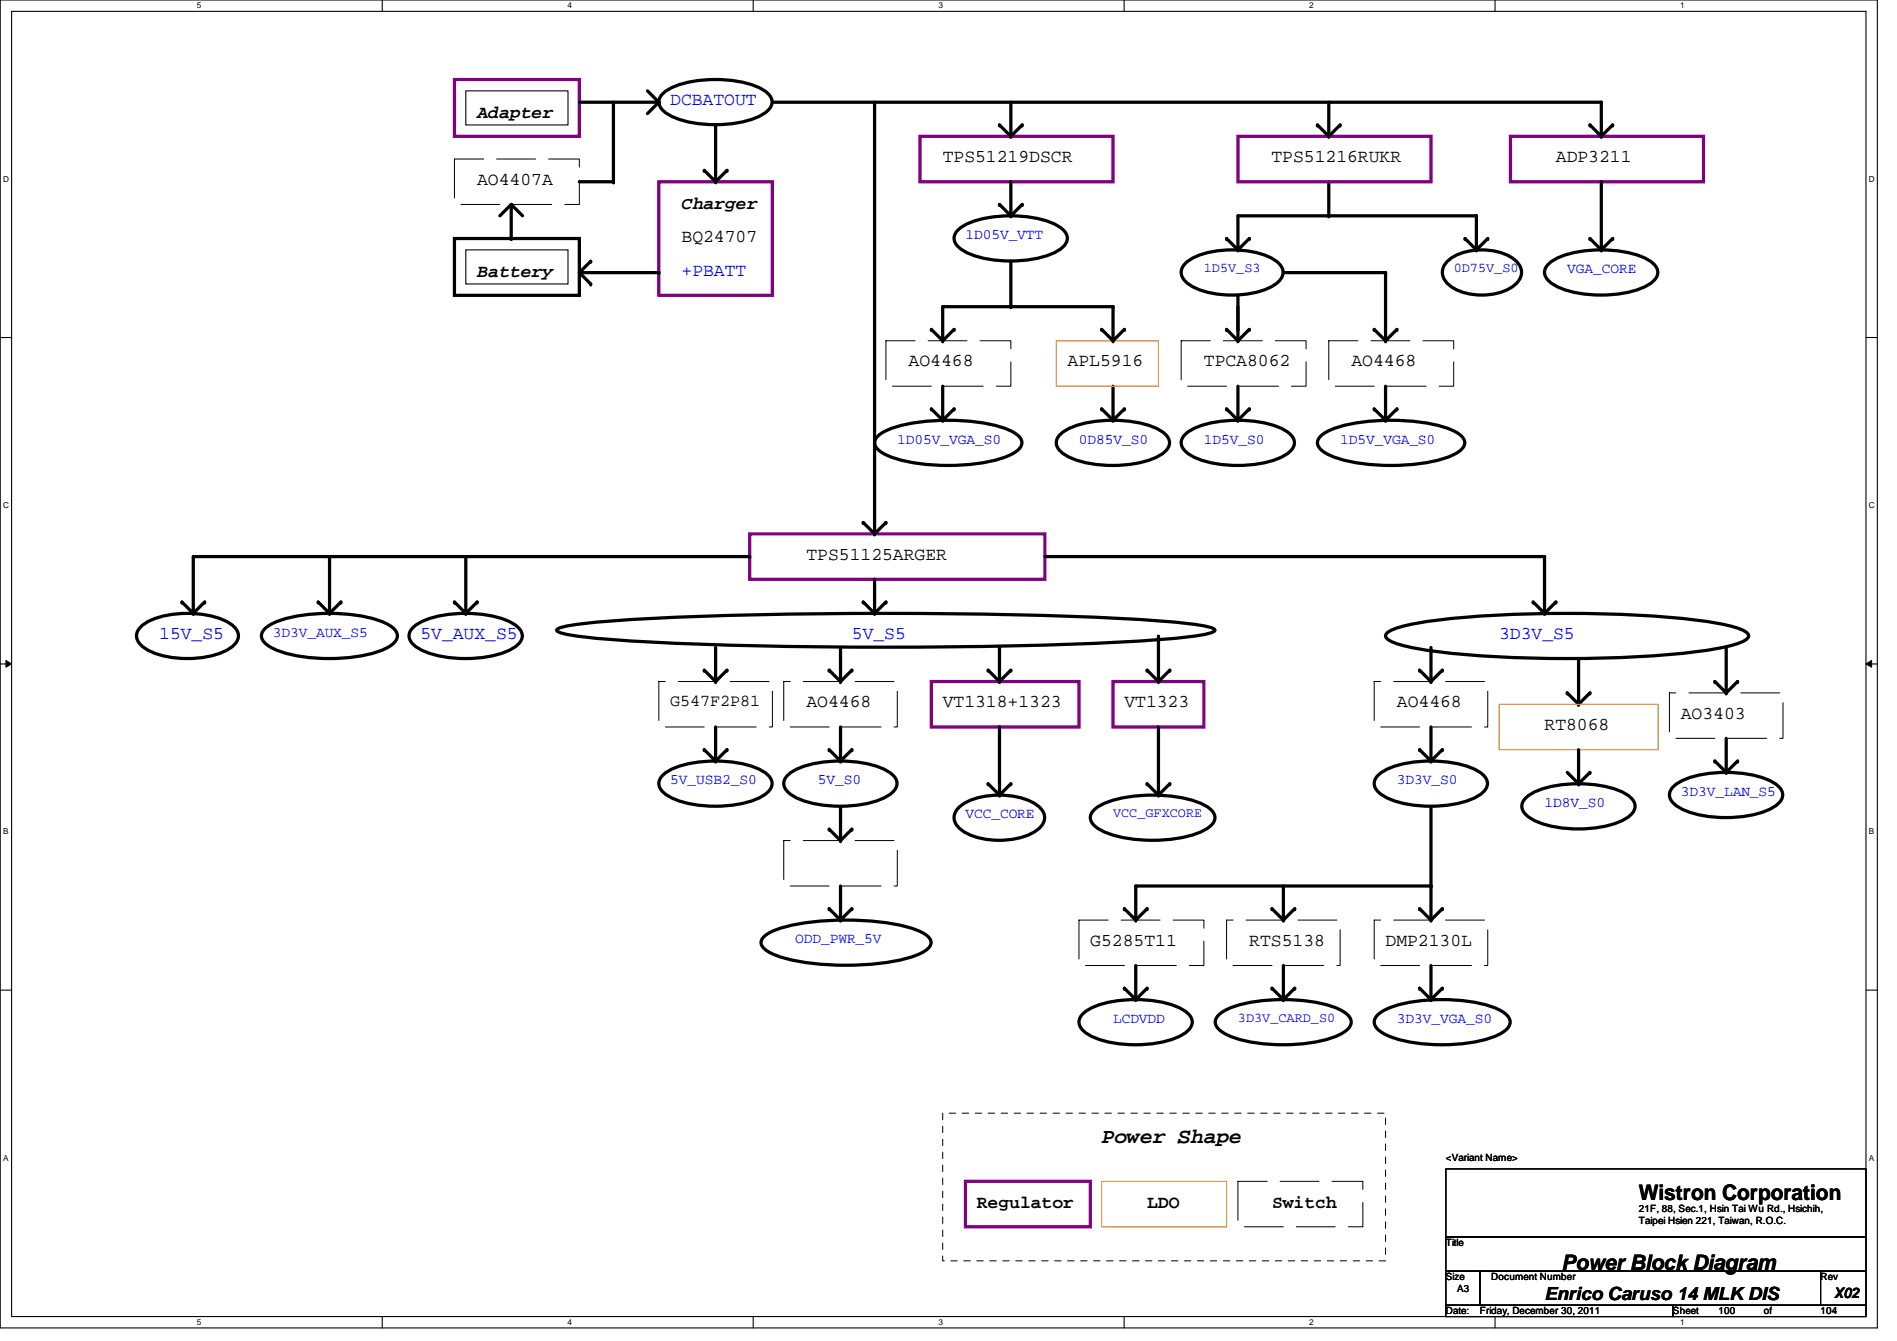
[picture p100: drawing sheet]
<svg xmlns="http://www.w3.org/2000/svg" width="297mm" height="210mm" viewBox="0 0 297 210" stroke-linecap="round" stroke-linejoin="round" font-family="sans-serif">
<defs><g id="words">
<g font-size="3.3">
<text x="172.5" y="178.9">Power Shape</text>
<text x="256.6" y="187.9">Wistron Corporation</text>
<text x="244.5" y="198.8">Power Block Diagram</text>
</g>
<g font-size="2.8" fill="#00f">
<text x="104.9" y="16.5">DCBATOUT</text>
<text x="106.7" y="43.1">+PBATT</text>
<text x="24.9" y="100">15V_S5</text>
<text x="65.8" y="100">5V_AUX_S5</text>
<text x="133.4" y="100">5V_S5</text>
<text x="234.7" y="100">3D3V_S5</text>
</g>
<g font-size="2.8">
<text x="74.7" y="18.4">Adapter</text>
<text x="74.7" y="28.9">AO4407A</text>
<text x="147.6" y="25.4">TPS51219DSCR</text>
<text x="199.1" y="25.4">TPS51216RUKR</text>
<text x="243.6" y="25.4">ADP3211</text>
<text x="106.7" y="32.6">Charger</text>
<text x="106.7" y="37.8">BQ24707</text>
<text x="74.7" y="43.3">Battery</text>
<text x="142.3" y="57.4">AO4468</text>
<text x="167.2" y="57.4">APL5916</text>
<text x="188.5" y="57.4">TPCA8062</text>
<text x="211.6" y="57.4">AO4468</text>
<text x="126.3" y="87.6">TPS51125ARGER</text>
<text x="126.3" y="110.7">AO4468</text>
<text x="147.6" y="110.7">VT1318+1323</text>
<text x="176.1" y="110.7">VT1323</text>
<text x="218.7" y="110.7">AO4468</text>
<text x="263.2" y="112.5">AO3403</text>
<text x="241.8" y="114.3">RT8068</text>
<text x="170.7" y="148">G5285T11</text>
<text x="195.6" y="148">RTS5138</text>
<text x="217" y="148">DMP2130L</text>
<text x="152.9" y="189.1">Regulator</text>
<text x="179.6" y="189.1">LDO</text>
<text x="199.2" y="189.1">Switch</text>
<text x="241.8" y="203.5">Enrico Caruso 14 MLK DIS</text>
</g>
<text font-size="2.6" x="104.9" y="110.6">G547F2P81</text>
<g font-size="2.3" fill="#00f">
<text x="151.2" y="37.4">1D05V_VTT</text>
<text x="245.4" y="42.8">VGA_CORE</text>
<text x="140.5" y="69.4">1D05V_VGA_S0</text>
<text x="168.9" y="69.4">0D85V_S0</text>
<text x="188.5" y="69.4">1D5V_S0</text>
<text x="209.8" y="69.4">1D5V_VGA_S0</text>
<text x="42.7" y="99.7">3D3V_AUX_S5</text>
<text x="104.9" y="122.8">5V_USB2_S0</text>
<text x="128.1" y="122.8">5V_S0</text>
<text x="218.7" y="122.8">3D3V_S0</text>
<text x="263.2" y="124.5">3D3V_LAN_S5</text>
<text x="151.2" y="128.1">VCC_CORE</text>
<text x="241.8" y="126.3">1D8V_S0</text>
<text x="124.5" y="147.7">ODD_PWR_5V</text>
<text x="174.3" y="160.1">LCDVDD</text>
<text x="218.7" y="160.1">3D3V_VGA_S0</text>
</g>
<text font-size="2.3" x="287.2" y="203.2">X02</text>
<g font-size="2.1" fill="#00f">
<text x="188.5" y="42.5">1D5V_S3</text>
<text x="227.6" y="42.5">0D75V_S0</text>
<text x="174.3" y="127.9">VCC_GFXCORE</text>
<text x="193.8" y="159.9">3D3V_CARD_S0</text>
</g>
<g font-size="1.6">
<text x="226.4" y="181.7">&lt;Variant Name&gt;</text>
<text x="256.6" y="189.7">21F, 88, Sec.1, Hsin Tai Wu Rd., Hsichih,</text>
<text x="256.6" y="191.6">Taipei Hsien 221, Taiwan, R.O.C.</text>
<text x="226.4" y="195.1">Title</text>
<text x="226.4" y="200.4">Size</text>
<text x="228.2" y="202.2">A3</text>
<text x="233.5" y="200.4">Document Number</text>
<text x="285.1" y="200.4">Rev</text>
<text x="226.4" y="205.7">Date:</text>
<text x="231.7" y="205.7">Friday, December 30, 2011</text>
<text x="262" y="205.7">Sheet</text>
<text x="269.1" y="205.7">100</text>
<text x="276.2" y="205.7">of</text>
<text x="285.1" y="205.7">104</text>
</g>
<g font-size="1.3">
<text x="30.8" y="1.3">5</text>
<text x="88.9" y="1.3">4</text>
<text x="146.9" y="1.3">3</text>
<text x="205" y="1.3">2</text>
<text x="263.1" y="1.3">1</text>
<text x=".5" y="28.4">D</text>
<text x="292.6" y="28.4">D</text>
<text x=".5" y="79.5">C</text>
<text x="292.6" y="79.5">C</text>
<text x=".5" y="130.6">B</text>
<text x="292.6" y="130.6">B</text>
<text x=".5" y="181.7">A</text>
<text x="292.6" y="181.7">A</text>
<text x="30.8" y="207.4">5</text>
<text x="88.9" y="207.4">4</text>
<text x="146.9" y="207.4">3</text>
<text x="205" y="207.4">2</text>
<text x="263.1" y="207.4">1</text>
</g>
</g></defs>
<path d="M0 0h294v207.9h-294zM1.8 1.8h290.4v204.3h-290.4z" fill="none" stroke="#000" stroke-width=".17"/>
<g fill="#fff">
<path d="M30.8 .2h.7v1.4h-.7z"/>
<path d="M30.8 206.2h.7v1.4h-.7z"/>
</g>
<path d="M59.9 0v1.8M59.9 206.1v1.8" fill="none" stroke="#000" stroke-width=".17"/>
<g fill="#fff">
<path d="M88.9 .2h.6v1.4h-.6z"/>
<path d="M88.9 206.2h.6v1.4h-.6z"/>
</g>
<path d="M117.9 0v1.8M117.9 206.1v1.8" fill="none" stroke="#000" stroke-width=".17"/>
<g fill="#fff">
<path d="M146.9 .2h.7v1.4h-.7z"/>
<path d="M146.9 206.2h.7v1.4h-.7z"/>
</g>
<path d="M176 0v1.8M176 206.1v1.8" fill="none" stroke="#000" stroke-width=".17"/>
<g fill="#fff">
<path d="M205 .2h.7v1.4h-.7z"/>
<path d="M205 206.2h.7v1.4h-.7z"/>
</g>
<path d="M234.1 0v1.8M234.1 206.1v1.8" fill="none" stroke="#000" stroke-width=".17"/>
<g fill="#fff">
<path d="M263.1 .2h.7v1.4h-.7z"/>
<path d="M263.1 206.2h.7v1.4h-.7z"/>
<path d="M.5 27.3h.9v1.4h-.9z"/>
<path d="M292.6 27.3h.9v1.4h-.9z"/>
<path d="M.5 78.4h.9v1.4h-.9z"/>
<path d="M292.6 78.4h.9v1.4h-.9z"/>
</g>
<path d="M0 52.8h1.8M292.2 52.8h1.8" fill="none" stroke="#000" stroke-width=".17"/>
<g fill="#fff">
<path d="M.5 129.5h.8v1.4h-.8z"/>
<path d="M292.6 129.5h.9v1.4h-.9z"/>
</g>
<path d="M0 103.9h1.8M292.2 103.9h1.8" fill="none" stroke="#000" stroke-width=".17"/>
<path d="M.9 103.4l.9 .5-.9 .5zM292.2 103.9l.9-.5v1z" fill="#000"/>
<path d="M.9 103.4l.9 .5-.9 .5zM292.2 103.9l.9-.5v1z" fill="none" stroke="#000" stroke-width=".16"/>
<g fill="#fff">
<path d="M.5 180.5h.8v1.4h-.8z"/>
<path d="M292.6 180.5h.9v1.4h-.9z"/>
</g>
<path d="M72.9 14.2h16v5.4h-16zM72.9 39.1h16v5.3h-16zM0 155h1.8M292.2 155h1.8M226.4 183h65.8v10.6h-65.8zM226.4 193.6h65.8v5.4h-65.8zM226.4 199h5.3v5.3h-5.3zM231.7 199h53.4v5.3h-53.4zM285.1 199h7.1v5.3h-7.1zM226.4 204.3h35.6v1.8h-35.6zM262 204.3h30.2v1.8h-30.2z" fill="none" stroke="#000" stroke-width=".17"/>
<path d="M71.2 12.4h19.5v8.9h-19.5zM103.2 28.4h17.7v17.8h-17.7zM144.1 21.3h30.2v7.1h-30.2zM193.8 21.3h30.3v7.1h-30.3zM236.5 21.3h30.2v7.1h-30.2zM117.4 83.6h46.2v7.1h-46.2zM145.8 106.7h23.1v7.1h-23.1zM174.3 106.7h14.2v7.1h-14.2zM151.2 184.9h19.5v7.1h-19.5z" fill="none" stroke="#800080" stroke-width=".51"/>
<path d="M165.4 53.3h16v7.2h-16zM234.7 110.2h24.9v7.1h-24.9zM172.5 184.9h19.6v7.1h-19.6z" fill="none" stroke="#ff8000" stroke-width=".17"/>
<g fill="none" stroke="#000" stroke-width=".16" stroke-dasharray="6.1 2">
<path d="M71.2 24.9h19.5v7.1h-19.5zM138.7 53.3h19.6v7.2h-19.6zM185 53.3h19.5v7.2h-19.5zM208.1 53.3h19.5v7.2h-19.5zM103.2 106.7h17.7v7.1h-17.7zM122.7 106.7h17.8v7.1h-17.8zM215.2 106.7h17.8v7.1h-17.8zM261.4 108.5h17.8v7.1h-17.8zM122.7 131.6h17.8v7.1h-17.8zM168.9 144h19.6v7.1h-19.6zM192.1 144h17.7v7.1h-17.7zM215.2 144h17.8v7.1h-17.8z"/>
<path d="M193.8 184.9h19.6v7.1h-19.6z"/>
</g>
<path d="M147.6 174.2h69.4v23.2h-69.4z" fill="none" stroke="#000" stroke-width=".16" stroke-dasharray="1 1 1 1 1 1 1 1"/>
<g fill="none" stroke="#000" stroke-width=".51">
<path d="M90.7 16h12.5M96.1 16v12.4h-5.4M101.4 14.2l1.8 1.8M103.2 16l-1.8 1.8M103.6 14.8a9.2 9.2 0 0 1 5.6-2.2 18.9 18.9 0 0 1 9.5 1.1 3.2 3.2 0 0 1 2.2 2.3 2.47 2.47 0 0 1-1.4 1.9 16.8 16.8 0 0 1-10.3 1.4 9.2 9.2 0 0 1-5.6-2.2 1.61 1.61 0 0 1 0-2.3zM112.1 19.6v8.8M120.9 16h129.8v5.3M136.9 16v67.6M156.5 19.6l1.8 1.7M158.3 16v5.3M160.1 19.6l-1.8 1.7M206.3 19.6l1.8 1.7"/>
<path d="M208.1 16v5.3M209.8 19.6l-1.7 1.7M249 19.6l1.7 1.7M252.5 19.6l-1.8 1.7M71.2 37.3h19.5v8.9h-19.5zM80 32v5.3M80 32l-1.7 1.8M80 32l1.8 1.8M110.3 26.7l1.8 1.7M113.8 26.7l-1.7 1.7M149.8 36.2a9.2 9.2 0 0 1 5.6-2.2 18.9 18.9 0 0 1 9.5 1 3.2 3.2 0 0 1 2.2 2.3 2.47 2.47 0 0 1-1.4 1.9 16.8 16.8 0 0 1-10.3 1.5 9.2 9.2 0 0 1-5.6-2.3 1.61 1.61 0 0 1 0-2.2zM156.5 32l1.8 1.8"/>
<path d="M158.3 28.4v5.4M160.1 32l-1.8 1.8M192.1 37.3l1.7 1.8M193.8 39.1v-5.3h37.4v5.3M195.6 37.3l-1.8 1.8M208.1 28.4v5.4M229.4 37.3l1.8 1.8M233 37.3l-1.8 1.8M249 37.3l1.7 1.8M250.7 28.4v10.7M252.5 37.3l-1.8 1.8M90.7 42.7l1.8 1.7"/>
<path d="M90.7 42.7h12.5M92.5 40.9l-1.8 1.8M145.8 51.6l1.8 1.7M147.6 53.3v-5.3h26.7v5.3M149.4 51.6l-1.8 1.7M158.3 40.9v7.1M172.5 51.6l1.8 1.7M176.1 51.6l-1.8 1.7M185.8 41a12.6 12.6 0 0 1 8.4-1.8 10.6 10.6 0 0 1 5.8 1.8 1.92 1.92 0 0 1 0 3.3 12.6 12.6 0 0 1-8.4 1.8 10.4 10.4 0 0 1-5.8-1.8 1.93 1.93 0 0 1 0-3.3zM192.1 51.6l1.7 1.7M193.8 46.2v7.1M195.6 51.6l-1.8 1.7"/>
<path d="M201 42.7h16v10.6M215.2 51.6l1.8 1.7M218.7 51.6l-1.7 1.7M226.7 40.9a9 9 0 0 1 8.5-1.3 4.6 4.6 0 0 1 2.9 2.4 2.53 2.53 0 0 1-1.3 2.9 9.5 9.5 0 0 1-9.5 0 2.47 2.47 0 0 1-.6-4zM242.3 41.5a9.2 9.2 0 0 1 5.6-2.2 18.9 18.9 0 0 1 9.5 1 3.2 3.2 0 0 1 2.2 2.3 2.47 2.47 0 0 1-1.4 2 16.8 16.8 0 0 1-10.3 1.4 9.2 9.2 0 0 1-5.6-2.3 1.61 1.61 0 0 1 0-2.2zM137.4 68.4a10.1 10.1 0 0 1 5.3-2.1 32.3 32.3 0 0 1 14.9 .8 4 4 0 0 1 2.3 1.7 1.52 1.52 0 0 1-.8 1.9 18.8 18.8 0 0 1-9.1 2.1 28 28 0 0 1-10.7-1.3 4.1 4.1 0 0 1-2.2-1.7l-.2-.5 .2-.5zM145.8 64l1.8 1.8M147.6 60.5v5.3M149.4 64l-1.8 1.8M165.8 68.2a9.2 9.2 0 0 1 5.6-2.2 18.9 18.9 0 0 1 9.6 1 3.2 3.2 0 0 1 2.1 2.3 2.47 2.47 0 0 1-1.4 1.9 16.8 16.8 0 0 1-10.3 1.5 9.2 9.2 0 0 1-5.6-2.3 1.61 1.61 0 0 1 0-2.2zM172.5 64l1.8 1.8M174.3 60.5v5.3"/>
<path d="M176.1 64l-1.8 1.8M185.4 68.2a9.2 9.2 0 0 1 5.6-2.2 18.9 18.9 0 0 1 9.5 1 3.2 3.2 0 0 1 2.2 2.3 2.47 2.47 0 0 1-1.4 1.9 16.8 16.8 0 0 1-10.3 1.5 9.2 9.2 0 0 1-5.6-2.3 1.61 1.61 0 0 1 0-2.2zM192.1 64l1.7 1.8M193.8 60.5v5.3M195.6 64l-1.8 1.8M206.7 68.4a10.1 10.1 0 0 1 5.3-2.1 32.3 32.3 0 0 1 15 .8 4 4 0 0 1 2.3 1.7 1.52 1.52 0 0 1-.8 1.9 18.8 18.8 0 0 1-9.1 2.1 28 28 0 0 1-10.7-1.3 4.1 4.1 0 0 1-2.3-1.7l-.1-.5 .1-.5zM215.2 64l1.8 1.8M217 60.5v5.3M218.7 64l-1.7 1.8M22.3 97.9a12.6 12.6 0 0 1 8.3-1.8 10.6 10.6 0 0 1 5.8 1.8 1.92 1.92 0 0 1 0 3.3 12.6 12.6 0 0 1-8.4 1.8 10.4 10.4 0 0 1-5.7-1.8 1.93 1.93 0 0 1 0-3.3zM28.5 94.2l1.8 1.8M32 94.2l-1.7 1.8"/>
<path d="M41.4 98.5a10.4 10.4 0 0 1 5.7-2.2 28.1 28.1 0 0 1 12.5 .9 4.3 4.3 0 0 1 2.5 1.8 1.64 1.64 0 0 1-.9 2 14.8 14.8 0 0 1-6.6 1.9 26.2 26.2 0 0 1-11.1-1 4.3 4.3 0 0 1-2.5-1.9l-.1-.5 .1-.5zM49.8 94.2l1.8 1.8M51.6 87.1v8.9M53.4 94.2l-1.8 1.8M64.5 98.4a9.2 9.2 0 0 1 5.6-2.2 18.9 18.9 0 0 1 9.5 1 3.2 3.2 0 0 1 2.2 2.3 2.47 2.47 0 0 1-1.4 2 16.8 16.8 0 0 1-10.3 1.4 9.2 9.2 0 0 1-5.6-2.3 1.61 1.61 0 0 1 0-2.2zM71.2 94.2l1.7 1.8M72.9 87.1v8.9M74.7 94.2l-1.8 1.8M87.3 98.4a21.7 21.7 0 0 1 6.3-1 670.6 670.6 0 0 1 56.4-1.3 394.9 394.9 0 0 1 36.9 1.6 10.2 10.2 0 0 1 3.2 .7l.1 .2-.1 .2a21.2 21.2 0 0 1-6.3 1.1 624.1 624.1 0 0 1-52.7 1.4 464.2 464.2 0 0 1-39.1-1.5l-1.5-.2a9.9 9.9 0 0 1-3.2-.8l-.1-.2zM117.4 87.1h-87.1v8.9M135.2 81.8l1.7 1.8M135.2 94.2l1.7 1.8"/>
<path d="M136.9 90.7v5.3M138.7 81.8l-1.8 1.8M138.7 94.2l-1.8 1.8M163.6 87.1h78.2v8.9M181.4 99.6v7.1M217.1 99.2a5.9 5.9 0 0 1 2.9-1.3 108.9 108.9 0 0 1 20-1.8 171.7 171.7 0 0 1 28 1.3 18.1 18.1 0 0 1 5.3 1.5l.4 .3 .1 .3-.1 .4a6 6 0 0 1-2.9 1.2 108.3 108.3 0 0 1-20 1.9 168.3 168.3 0 0 1-28.1-1.3 18 18 0 0 1-5.2-1.5l-.4-.3-.1-.4zM240.1 94.2l1.7 1.8M243.6 94.2l-1.8 1.8M110.3 104.9l1.8 1.8M110.3 117.3l1.8 1.8M112.1 101.3v5.4M112.1 113.8v5.3"/>
<path d="M113.8 104.9l-1.7 1.8M113.8 117.3l-1.7 1.8M129.8 104.9l1.8 1.8M129.8 117.3l1.8 1.8M131.6 101.3v5.4M131.6 113.8v5.3M133.4 104.9l-1.8 1.8M133.4 117.3l-1.8 1.8M154.7 104.9l1.8 1.8M156.5 101.3v5.4M156.5 113.8v10.7M158.3 104.9l-1.8 1.8"/>
<path d="M179.6 104.9l1.8 1.8M181.4 113.8v10.7M183.2 104.9l-1.8 1.8M222.3 104.9l1.8 1.8M222.3 117.3l1.8 1.8M224.1 101.3v5.4M224.1 113.8v5.3M225.8 104.9l-1.7 1.8M225.8 117.3l-1.7 1.8M245.4 108.5l1.8 1.7M247.2 103.1v7.1M247.2 117.3v5.4"/>
<path d="M249 108.5l-1.8 1.7M268.5 106.7l1.8 1.8M268.5 119.1l1.8 1.8M270.3 101.3v7.2M270.3 115.6v5.3M272.1 119.1l-1.8 1.8M272.1 106.7l-1.8 1.8M103.6 121.5a9.2 9.2 0 0 1 5.6-2.2 18.9 18.9 0 0 1 9.5 1 3.2 3.2 0 0 1 2.2 2.3 2.47 2.47 0 0 1-1.4 2 16.8 16.8 0 0 1-10.3 1.4 9.2 9.2 0 0 1-5.6-2.2 1.61 1.61 0 0 1 0-2.3zM123.2 121.5a9.2 9.2 0 0 1 5.6-2.2 18.9 18.9 0 0 1 9.5 1 3.2 3.2 0 0 1 2.2 2.3 2.47 2.47 0 0 1-1.5 2 16.8 16.8 0 0 1-10.2 1.4 9.2 9.2 0 0 1-5.6-2.2 1.61 1.61 0 0 1 0-2.3zM129.8 129.8l1.8 1.8M131.6 126.2v5.4M131.6 138.7v5.3"/>
<path d="M133.4 129.8l-1.8 1.8M150.2 126.4a10.2 10.2 0 0 1 7.4-1.9 8.7 8.7 0 0 1 5.2 1.9 2.06 2.06 0 0 1 0 3.2 10.3 10.3 0 0 1-7.5 1.9 8.6 8.6 0 0 1-5.1-1.9 2.07 2.07 0 0 1 0-3.2zM154.7 122.7l1.8 1.8M158.3 122.7l-1.8 1.8M171.1 127a9.2 9.2 0 0 1 5.3-2.2 23.6 23.6 0 0 1 11.4 .9 4 4 0 0 1 2.3 1.8 1.7 1.7 0 0 1-.8 2 16 16 0 0 1-8.8 2 18.5 18.5 0 0 1-8.2-1.6 2.5 2.5 0 0 1-1.6-1.9l.1-.5zM179.6 122.7l1.8 1.8M183.2 122.7l-1.8 1.8M201 138.7v5.3M215.6 121.5a9.2 9.2 0 0 1 5.6-2.2 18.9 18.9 0 0 1 9.5 1 3.2 3.2 0 0 1 2.2 2.3 2.47 2.47 0 0 1-1.4 2 16.8 16.8 0 0 1-10.3 1.4 9.2 9.2 0 0 1-5.6-2.2 1.61 1.61 0 0 1 0-2.3zM224.1 126.2v17.8M224.1 138.7h-46.3v5.3M238.7 125.1a9.2 9.2 0 0 1 5.6-2.2 18.9 18.9 0 0 1 9.5 1 3.2 3.2 0 0 1 2.2 2.3 2.47 2.47 0 0 1-1.4 1.9 16.8 16.8 0 0 1-10.3 1.5 9.2 9.2 0 0 1-5.6-2.3 1.61 1.61 0 0 1 0-2.2z"/>
<path d="M245.4 120.9l1.8 1.8M249 120.9l-1.8 1.8M261.9 123.3a9.2 9.2 0 0 1 5.5-2.2 18.9 18.9 0 0 1 9.6 1 3.2 3.2 0 0 1 2.1 2.3 2.47 2.47 0 0 1-1.4 1.9 16.8 16.8 0 0 1-10.3 1.5 9.2 9.2 0 0 1-5.5-2.3 1.61 1.61 0 0 1 0-2.2zM119.6 146.6a12.6 12.6 0 0 1 6.1-2.1 44.6 44.6 0 0 1 16.2 .5 8.3 8.3 0 0 1 3.4 1.6 1.16 1.16 0 0 1 0 1.9 12.7 12.7 0 0 1-6.1 2.1 43.6 43.6 0 0 1-16.2-.6 8.2 8.2 0 0 1-3.4-1.5 1.17 1.17 0 0 1 0-1.9zM129.8 142.2l1.8 1.8M133.4 142.2l-1.8 1.8M169.4 158.9a9.2 9.2 0 0 1 5.6-2.3 18.9 18.9 0 0 1 9.5 1.1 3.2 3.2 0 0 1 2.2 2.3 2.47 2.47 0 0 1-1.4 1.9 16.8 16.8 0 0 1-10.3 1.5 9.2 9.2 0 0 1-5.6-2.3 1.61 1.61 0 0 1 0-2.2zM176.1 142.2l1.7 1.8M176.1 154.7l1.7 1.8M177.8 151.1v5.4M179.6 142.2l-1.8 1.8M179.6 154.7l-1.8 1.8"/>
<path d="M190.7 159a10.4 10.4 0 0 1 5.7-2.2 28.1 28.1 0 0 1 12.6 .9 4.3 4.3 0 0 1 2.5 1.8 1.64 1.64 0 0 1-.9 2 14.8 14.8 0 0 1-6.6 1.9 26.2 26.2 0 0 1-11.1-1.1 4.3 4.3 0 0 1-2.5-1.8l-.1-.5 .1-.5zM199.2 142.2l1.8 1.8M199.2 154.7l1.8 1.8M201 151.1v5.4M202.7 142.2l-1.7 1.8M202.7 154.7l-1.7 1.8M215.6 159a10.4 10.4 0 0 1 5.7-2.2 28.1 28.1 0 0 1 12.6 .9 4.3 4.3 0 0 1 2.5 1.8 1.64 1.64 0 0 1-.9 2 14.8 14.8 0 0 1-6.6 1.9 26.2 26.2 0 0 1-11.1-1.1 4.3 4.3 0 0 1-2.5-1.8l-.1-.5 .1-.5zM222.3 142.2l1.8 1.8M222.3 154.7l1.8 1.8M224.1 151.1v5.4M225.8 142.2l-1.7 1.8M225.8 154.7l-1.7 1.8"/>
</g>
<g fill="#000">
<circle cx="103.2" cy="16" r=".25"/>
<circle cx="156.5" cy="19.6" r=".25"/>
<circle cx="160.1" cy="19.6" r=".25"/>
<circle cx="206.3" cy="19.6" r=".25"/>
<circle cx="209.8" cy="19.6" r=".25"/>
<circle cx="249" cy="19.6" r=".25"/>
<circle cx="250.7" cy="16" r=".25"/>
<circle cx="252.5" cy="19.6" r=".25"/>
<circle cx="80" cy="32" r=".25"/>
<circle cx="80" cy="37.3" r=".25"/>
<circle cx="96.1" cy="28.4" r=".25"/>
<circle cx="110.3" cy="26.7" r=".25"/>
<circle cx="112.1" cy="28.4" r=".25"/>
<circle cx="113.8" cy="26.7" r=".25"/>
<circle cx="156.5" cy="32" r=".25"/>
<circle cx="158.3" cy="21.3" r=".25"/>
<circle cx="158.3" cy="33.8" r=".25"/>
<circle cx="160.1" cy="32" r=".25"/>
<circle cx="192.1" cy="37.3" r=".25"/>
<circle cx="193.8" cy="39.1" r=".25"/>
<circle cx="195.6" cy="37.3" r=".25"/>
<circle cx="208.1" cy="21.3" r=".25"/>
<circle cx="208.1" cy="33.8" r=".25"/>
<circle cx="229.4" cy="37.3" r=".25"/>
<circle cx="231.2" cy="39.1" r=".25"/>
<circle cx="231.2" cy="33.8" r=".25"/>
<circle cx="233" cy="37.3" r=".25"/>
<circle cx="249" cy="37.3" r=".25"/>
<circle cx="250.7" cy="21.3" r=".25"/>
<circle cx="250.7" cy="39.1" r=".25"/>
<circle cx="252.5" cy="37.3" r=".25"/>
<circle cx="92.5" cy="40.9" r=".25"/>
<circle cx="92.5" cy="44.4" r=".25"/>
<circle cx="103.2" cy="42.7" r=".25"/>
<circle cx="145.8" cy="51.6" r=".25"/>
<circle cx="147.6" cy="53.3" r=".25"/>
<circle cx="149.4" cy="51.6" r=".25"/>
<circle cx="158.3" cy="48" r=".25"/>
<circle cx="172.5" cy="51.6" r=".25"/>
<circle cx="174.3" cy="53.3" r=".25"/>
<circle cx="174.3" cy="48" r=".25"/>
<circle cx="176.1" cy="51.6" r=".25"/>
<circle cx="192.1" cy="51.6" r=".25"/>
<circle cx="193.8" cy="53.3" r=".25"/>
<circle cx="193.8" cy="51.6" r=".25"/>
<circle cx="195.6" cy="51.6" r=".25"/>
<circle cx="215.2" cy="51.6" r=".25"/>
<circle cx="217" cy="53.3" r=".25"/>
<circle cx="217" cy="42.7" r=".25"/>
<circle cx="218.7" cy="51.6" r=".25"/>
<circle cx="145.8" cy="64" r=".25"/>
<circle cx="147.6" cy="65.8" r=".25"/>
<circle cx="149.4" cy="64" r=".25"/>
<circle cx="172.5" cy="64" r=".25"/>
<circle cx="174.3" cy="65.8" r=".25"/>
<circle cx="176.1" cy="64" r=".25"/>
<circle cx="192.1" cy="64" r=".25"/>
<circle cx="193.8" cy="65.8" r=".25"/>
<circle cx="195.6" cy="64" r=".25"/>
<circle cx="215.2" cy="64" r=".25"/>
<circle cx="217" cy="65.8" r=".25"/>
<circle cx="218.7" cy="64" r=".25"/>
<circle cx="28.5" cy="94.2" r=".25"/>
<circle cx="30.3" cy="96" r=".25"/>
<circle cx="32" cy="94.2" r=".25"/>
<circle cx="49.8" cy="94.2" r=".25"/>
<circle cx="51.6" cy="96" r=".25"/>
<circle cx="53.4" cy="94.2" r=".25"/>
<circle cx="71.2" cy="94.2" r=".25"/>
<circle cx="72.9" cy="96" r=".25"/>
<circle cx="74.7" cy="94.2" r=".25"/>
<circle cx="117.4" cy="87.1" r=".25"/>
<circle cx="135.2" cy="94.2" r=".25"/>
<circle cx="135.2" cy="81.8" r=".25"/>
<circle cx="136.9" cy="96" r=".25"/>
<circle cx="136.9" cy="83.6" r=".25"/>
<circle cx="138.7" cy="94.2" r=".25"/>
<circle cx="138.7" cy="81.8" r=".25"/>
<circle cx="240.1" cy="94.2" r=".25"/>
<circle cx="241.8" cy="87.1" r=".25"/>
<circle cx="241.8" cy="96" r=".25"/>
<circle cx="243.6" cy="94.2" r=".25"/>
<circle cx="110.3" cy="117.3" r=".25"/>
<circle cx="110.3" cy="104.9" r=".25"/>
<circle cx="112.1" cy="106.7" r=".25"/>
<circle cx="112.1" cy="119.1" r=".25"/>
<circle cx="113.8" cy="117.3" r=".25"/>
<circle cx="113.8" cy="104.9" r=".25"/>
<circle cx="129.8" cy="117.3" r=".25"/>
<circle cx="129.8" cy="104.9" r=".25"/>
<circle cx="131.6" cy="106.7" r=".25"/>
<circle cx="131.6" cy="119.1" r=".25"/>
<circle cx="133.4" cy="104.9" r=".25"/>
<circle cx="133.4" cy="117.3" r=".25"/>
<circle cx="154.7" cy="104.9" r=".25"/>
<circle cx="156.5" cy="106.7" r=".25"/>
<circle cx="158.3" cy="104.9" r=".25"/>
<circle cx="179.6" cy="104.9" r=".25"/>
<circle cx="181.4" cy="106.7" r=".25"/>
<circle cx="183.2" cy="104.9" r=".25"/>
<circle cx="222.3" cy="104.9" r=".25"/>
<circle cx="222.3" cy="117.3" r=".25"/>
<circle cx="224.1" cy="119.1" r=".25"/>
<circle cx="224.1" cy="106.7" r=".25"/>
<circle cx="225.8" cy="117.3" r=".25"/>
<circle cx="225.8" cy="104.9" r=".25"/>
<circle cx="245.4" cy="108.5" r=".25"/>
<circle cx="247.2" cy="110.2" r=".25"/>
<circle cx="249" cy="108.5" r=".25"/>
<circle cx="268.5" cy="119.1" r=".25"/>
<circle cx="268.5" cy="106.7" r=".25"/>
<circle cx="270.3" cy="108.5" r=".25"/>
<circle cx="272.1" cy="119.1" r=".25"/>
<circle cx="272.1" cy="106.7" r=".25"/>
<circle cx="129.8" cy="129.8" r=".25"/>
<circle cx="131.6" cy="131.6" r=".25"/>
<circle cx="133.4" cy="129.8" r=".25"/>
<circle cx="154.7" cy="122.7" r=".25"/>
<circle cx="156.5" cy="124.5" r=".25"/>
<circle cx="158.3" cy="122.7" r=".25"/>
<circle cx="179.6" cy="122.7" r=".25"/>
<circle cx="181.4" cy="124.5" r=".25"/>
<circle cx="183.2" cy="122.7" r=".25"/>
<circle cx="224.1" cy="138.7" r=".25"/>
<circle cx="247.2" cy="122.7" r=".25"/>
<circle cx="249" cy="120.9" r=".25"/>
<circle cx="270.3" cy="120.9" r=".25"/>
<circle cx="129.8" cy="142.2" r=".25"/>
<circle cx="131.6" cy="144" r=".25"/>
<circle cx="133.4" cy="142.2" r=".25"/>
<circle cx="176.1" cy="154.7" r=".25"/>
<circle cx="176.1" cy="142.2" r=".25"/>
<circle cx="177.8" cy="144" r=".25"/>
<circle cx="177.8" cy="156.5" r=".25"/>
<circle cx="179.6" cy="142.2" r=".25"/>
<circle cx="179.6" cy="154.7" r=".25"/>
<circle cx="199.2" cy="142.2" r=".25"/>
<circle cx="199.2" cy="154.7" r=".25"/>
<circle cx="201" cy="144" r=".25"/>
<circle cx="201" cy="156.5" r=".25"/>
<circle cx="202.7" cy="154.7" r=".25"/>
<circle cx="202.7" cy="142.2" r=".25"/>
<circle cx="222.3" cy="142.2" r=".25"/>
<circle cx="222.3" cy="154.7" r=".25"/>
<circle cx="224.1" cy="144" r=".25"/>
<circle cx="224.1" cy="156.5" r=".25"/>
<circle cx="225.8" cy="142.2" r=".25"/>
<circle cx="225.8" cy="154.7" r=".25"/>
</g>
<use href="#words"/>
</svg>
